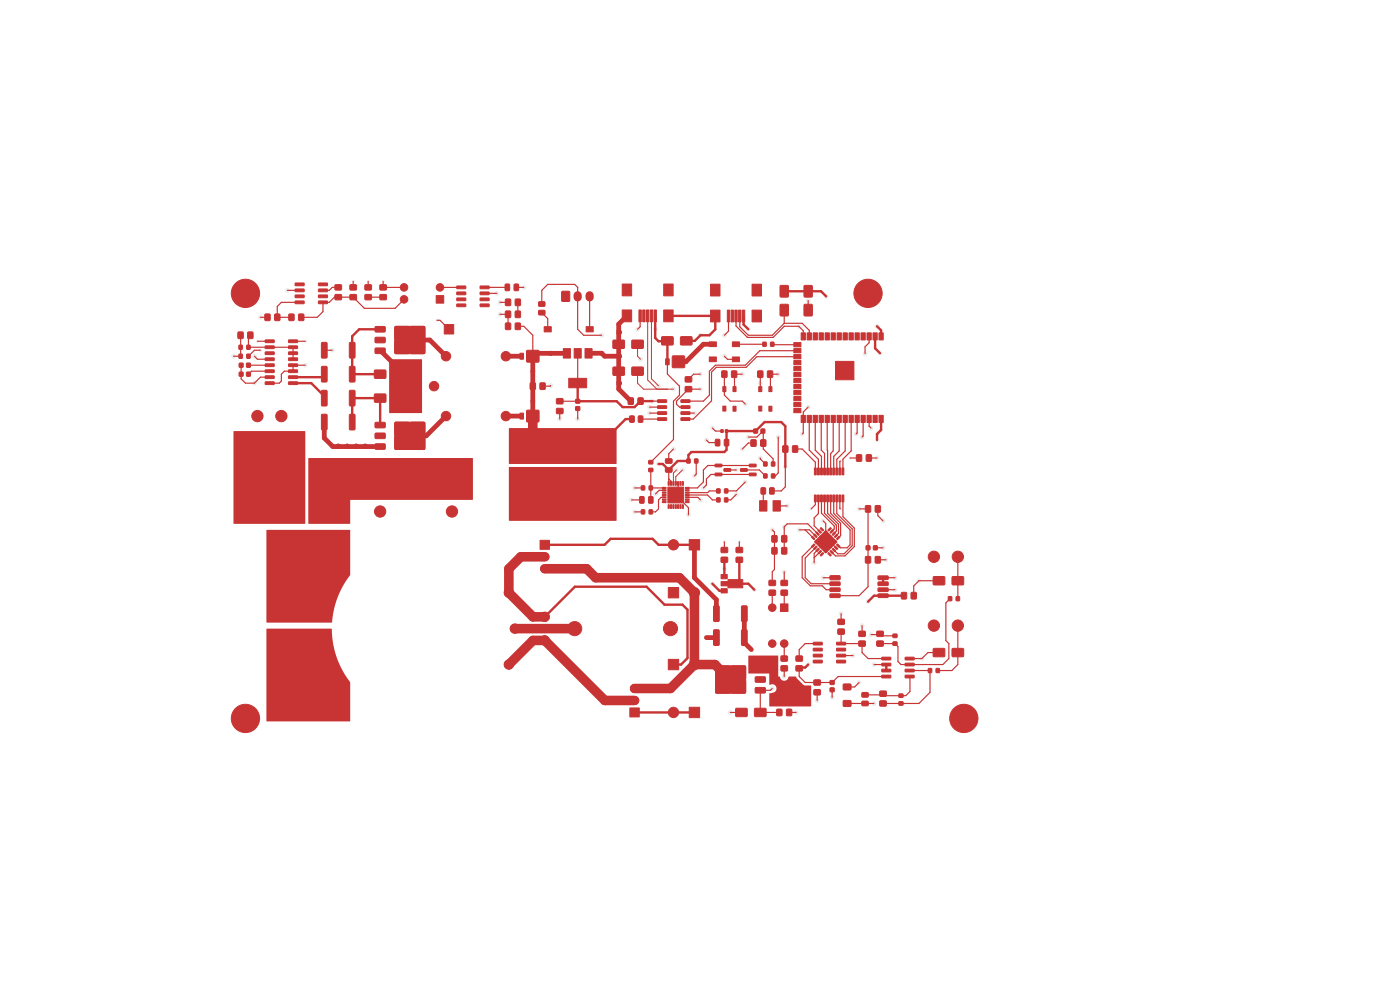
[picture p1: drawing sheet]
<svg xmlns="http://www.w3.org/2000/svg" width="297mm" height="210mm" viewBox="0 0 297 210" stroke-linecap="round" stroke-linejoin="round" font-family="sans-serif">
<g fill="#c83434" stroke="#c83434" stroke-width=".21">
<path d="M183.6 107.3h1.1v1.3h-1.1z"/>
<path d="M185.7 107.3h1v1.3h-1z"/>
<path d="M153 118.2h1.3v1.1h-1.3z"/>
<path d="M153 116.2h1.3v1h-1.3z"/>
<path d="M145.4 80h1.3v1h-1.3z"/>
<path d="M145.4 82h1.3v1.1h-1.3z"/>
<path d="M124.3 92.4l2.2-.1 .2 .1v4l-.1 .3h-2.1l-.3-.2z"/>
<path d="M124.3 100.8l2.2-.1 .2 .1v4l-.1 .3h-2.1l-.3-.2z"/>
<path d="M172.6 136.3l1.8-.1v.5l-1.8 .1z"/>
<path d="M172.6 137.5h1.8v.5l-1.8 .1z"/>
<path d="M172.6 138.8h1.8v.5l-1.8 .1z"/>
<path d="M172.6 140.1l1.8-.1v.5l-1.8 .1z"/>
<path d="M177.5 140.1l1.8-.1 .1 .5-1.8 .1z"/>
<path d="M177.5 138.8h1.8l.1 .5-1.8 .1z"/>
<path d="M177.5 137.5h1.8l.1 .5-1.8 .1z"/>
<path d="M177.5 136.3l1.8-.1 .1 .5-1.8 .1z"/>
<path d="M183.6 118.1h1.1v1.3h-1.1z"/>
<path d="M185.7 118.1h1v1.3h-1z"/>
<path d="M189.4 134.5h.9v.7h-.9z"/>
<path d="M189.4 136.2h.9v.7h-.9z"/>
<path d="M52.4 73.2h.6v.9h-.6z"/>
<path d="M50.7 73.2h.7v.9h-.7z"/>
<path d="M162.9 78.7h1v1.3h-1z"/>
<path d="M160.8 78.7h1v1.3h-1z"/>
<path d="M153 121.9h1.3v.9h-1.3z"/>
<path d="M153 123.4h1.5v-.4h3.1v1.7h-3.1v-.4h-1.5z"/>
<path d="M153 124.9h1.3v.9h-1.3z"/>
<path d="M146.2 114.5h2.2v2.2h-2.2z"/>
<path d="M147.4 97.4h.6v.8h-.6z"/>
<path d="M145.7 97.4h.7v.8h-.7z"/>
<path d="M80.6 62.5h1.3v1h-1.3z"/>
<path d="M80.6 60.4h1.3v1.1h-1.3z"/>
<path d="M56.2 66.7h1.1v1.3h-1.1z"/>
<path d="M58.3 66.7h1v1.3h-1z"/>
<path d="M165.5 64.6h1.7v2.4h-1.7z"/>
<path d="M165.5 60.6h1.7v2.4h-1.7z"/>
<path d="M197 141.8h.6v.9h-.6z"/>
<path d="M198.6 141.8h.7v.9h-.7z"/>
<path d="M155.2 78.7h1.1v1.3h-1.1z"/>
<path d="M153.2 78.7h1v1.3h-1z"/>
<path d="M182.9 147l1.2-.1 .1 .2v.7l-.2 .1h-1l-.2-.2z"/>
<path d="M182.9 148.8l1.2-.1 .1 .3v.6l-.2 .1h-1l-.2-.2z"/>
<path d="M138.8 65.8h.4v2.5h-.4z"/>
<path d="M137.9 65.8h.6v2.5h-.6z"/>
<path d="M137.2 65.8h.4v2.5h-.4z"/>
<path d="M136.3 65.8h.6v2.5h-.6z"/>
<path d="M135.5 65.8h.6v2.5h-.6z"/>
<path d="M140.8 65.8h2v2.5h-2z"/>
<path d="M140.8 60.3h2v2.5h-2z"/>
<path d="M132 65.8h2v2.5h-2z"/>
<path d="M132 60.3h2v2.5h-2z"/>
<path d="M74.2 72.7l.9-.1 .2 .2v2.9l-.1 .3h-.8l-.3-.2z"/>
<path d="M68.3 72.7l.9-.1 .2 .2v2.9l-.1 .3h-.9l-.2-.2z"/>
<path d="M168.9 141.3h1.3v1h-1.3z"/>
<path d="M168.9 139.2h1.3v1h-1.3z"/>
<path d="M92.5 62.7h1.6v1.6h-1.6z"/>
<path d="M111.8 74.4h2.5v2.4h-2.5z"/>
<path d="M110.3 75h.8l-.1 1.2h-.7z"/>
<path d="M114.3 65.9l1.2-.1 .1 .3v.6l-.2 .1h-1l-.2-.2z"/>
<path d="M114.3 64.1l1.2-.1 .1 .2v.7l-.2 .1h-1l-.2-.2z"/>
<path d="M165.7 125.2h1.3v1h-1.3z"/>
<path d="M165.7 123.1h1.3v1.1h-1.3z"/>
<path d="M94.7 102.3h2.4v2.4h-2.4z"/>
<path d="M161.4 93.3h1v1.3h-1z"/>
<path d="M159.3 93.3h1.1v1.3h-1.1z"/>
<path d="M61.3 66.7h1v1.3h-1z"/>
<path d="M63.4 66.7h1v1.3h-1z"/>
<path d="M137.6 105.4l.7-.1 .2 .2 .1 1-.2 .3h-.6l-.2-.2z"/>
<path d="M135.7 105.4l.7-.1 .2 .2 .1 1-.2 .3h-.6l-.2-.2z"/>
<path d="M159 100.4h1.3l.1 .5h-1.4z"/>
<path d="M159 98.5h1.3l.1 .5h-1.4z"/>
<path d="M157.1 99.4h1.4v.5l-1.3 .1z"/>
<path d="M155.5 82h.6v1.1h-.6z"/>
<path d="M155.5 86.2h.6v1h-.6z"/>
<path d="M153.3 82h.7v1.1h-.7z"/>
<path d="M153.3 86.1h.7v1.1h-.7z"/>
<path d="M182.2 136h1.3v1h-1.3z"/>
<path d="M182.2 133.9h1.3v1.1h-1.3z"/>
<path d="M67.6 63.9l1.8-.1 .1 .5-1.9 .1z"/>
<path d="M67.6 62.6h1.8l.1 .5-1.9 .1z"/>
<path d="M67.6 61.3h1.8l.1 .5-1.9 .1z"/>
<path d="M67.6 60.1l1.8-.1 .1 .5-1.9 .1z"/>
<path d="M62.6 60.1l1.8-.1 .1 .5-1.8 .1z"/>
<path d="M62.6 61.3h1.8l.1 .5-1.8 .1z"/>
<path d="M62.6 62.6h1.8l.1 .5-1.8 .1z"/>
<path d="M62.6 63.9l1.8-.1 .1 .5-1.8 .1z"/>
<path d="M178.9 148.6h1.6v1.2h-1.6z"/>
<path d="M178.9 145.1h1.6v1.2h-1.6z"/>
<path d="M201.2 126.6h.7v.8h-.7z"/>
<path d="M202.9 126.6h.6v.8h-.6z"/>
<path d="M202 137.6h2.4v1.7h-2.4z"/>
<path d="M198 137.6h2.4v1.7h-2.4z"/>
<path d="M153.9 91.2h.5v.5h-.5z"/>
<path d="M152.9 91.2h.5v.5h-.5z"/>
<path d="M153.7 93.2h.7l.2 .1v1.1l-.1 .2h-.6l-.3-.1z"/>
<path d="M151.8 93.2h.7l.2 .1v1.1l-.1 .2h-.6l-.3-.1z"/>
<path d="M68.3 82.9l.9-.1 .2 .1v3l-.1 .2h-.9l-.2-.1z"/>
<path d="M74.2 82.9l.9-.1 .2 .1v3l-.1 .2h-.8l-.3-.1z"/>
<path d="M172.2 115.9l.5-.5 .2 .1-.5 .6z"/>
<path d="M173.1 115.9l.2 .2-.5 .5-.2-.2z"/>
<path d="M173.1 116.8l.5-.5 .2 .2-.5 .5z"/>
<path d="M173.6 117.3l.5-.5 .2 .1-.5 .6z"/>
<path d="M174.5 117.3l.2 .1-.5 .5-.2-.2z"/>
<path d="M175.8 117.3l.5 .4-.1 .2-.6-.5z"/>
<path d="M176.2 116.8l.6 .5-.1 .2-.6-.5z"/>
<path d="M176.7 116.3l.6 .5-.2 .2-.5-.5z"/>
<path d="M177 116l.2-.1 .5 .5-.2 .2z"/>
<path d="M177.5 115.5l.2-.1 .5 .6-.2 .1z"/>
<path d="M177.5 114.2l.5-.4 .2 .1-.5 .6z"/>
<path d="M177.5 113.3l.2 .2-.5 .5-.2-.2z"/>
<path d="M176.6 113.3l.5-.4 .2 .1-.5 .6z"/>
<path d="M176.1 112.9l.5-.5 .2 .1-.5 .6z"/>
<path d="M176.1 111.9l.2 .2-.5 .5-.2-.2z"/>
<path d="M174 112.1l.2-.2 .5 .6-.2 .1z"/>
<path d="M173.6 112.5l.2-.1 .5 .5-.2 .2z"/>
<path d="M173.1 113l.2-.1 .5 .5-.2 .2z"/>
<path d="M172.7 113.4l.1-.1 .5 .6-.2 .1z"/>
<path d="M172.3 113.8l.6 .5-.2 .2-.5-.5z"/>
<path d="M175.2 112.6l2.3 2.3-2.3 2.4-2.4-2.4z"/>
<path d="M181.7 96.5h1.1v1.3h-1.1z"/>
<path d="M183.8 96.5h1v1.3h-1z"/>
<path d="M134.1 72.2h2.3v1.7h-2.3z"/>
<path d="M130.1 72.2h2.3v1.7h-2.3z"/>
<path d="M79.5 83.6h2.3v1.7h-2.3z"/>
<path d="M83.5 83.6h2.3v1.7h-2.3z"/>
<path d="M109.3 66h1.1v1.3h-1.1z"/>
<path d="M107.3 66h1v1.3h-1z"/>
<path d="M137.7 108.2h.7v.8h-.7z"/>
<path d="M136.1 108.2h.7v.8h-.7z"/>
<path d="M112.5 81.3h1v1.3h-1z"/>
<path d="M114.6 81.3h1v1.3h-1z"/>
<path d="M146.2 150h2.2v2.2h-2.2z"/>
<path d="M162 98h.7v.8h-.7z"/>
<path d="M163.7 98h.7v.8h-.7z"/>
<path d="M178.6 99.3h.4v1.4h-.4z"/>
<path d="M178 99.3h.4l-.1 1.4h-.3z"/>
<path d="M177.3 99.3h.4v1.4h-.4z"/>
<path d="M176.7 99.3h.4l-.1 1.4h-.3z"/>
<path d="M176 99.3h.4v1.4h-.4z"/>
<path d="M175.4 99.3h.4l-.1 1.4h-.3z"/>
<path d="M174.7 99.3h.4v1.4h-.4z"/>
<path d="M174.1 99.3h.4l-.1 1.4h-.3z"/>
<path d="M173.4 99.3h.4v1.4h-.4z"/>
<path d="M172.8 99.3h.4l-.1 1.4h-.3z"/>
<path d="M172.8 105l.4 .1-.1 1.4-.3-.1z"/>
<path d="M173.4 105l.4 .1v1.4l-.4-.1z"/>
<path d="M174.1 105l.4 .1-.1 1.4-.3-.1z"/>
<path d="M174.7 105l.4 .1v1.4l-.4-.1z"/>
<path d="M175.4 105l.4 .1-.1 1.4-.3-.1z"/>
<path d="M176 105l.4 .1v1.4l-.4-.1z"/>
<path d="M176.7 105l.4 .1-.1 1.4-.3-.1z"/>
<path d="M177.3 105l.4 .1v1.4l-.4-.1z"/>
<path d="M178 105l.4 .1-.1 1.4-.3-.1z"/>
<path d="M178.6 105l.4 .1v1.4l-.4-.1z"/>
<path d="M141.8 139.9h2.2v2.2h-2.2z"/>
<path d="M68.3 77.8l.9-.1 .2 .2v2.9l-.1 .2h-.9l-.2-.1z"/>
<path d="M74.2 77.8l.9-.1 .2 .2v2.9l-.1 .2h-.8l-.3-.1z"/>
<path d="M192 143.3l1.9-.1v.5l-1.8 .1z"/>
<path d="M192 142h1.9v.4l-1.8 .1z"/>
<path d="M192 140.7h1.9v.5l-1.8 .1z"/>
<path d="M192 139.4h1.9v.5l-1.8 .1z"/>
<path d="M187.1 139.4h1.8l.1 .5-1.9 .1z"/>
<path d="M187.1 140.7h1.8l.1 .5-1.9 .1z"/>
<path d="M187.1 142h1.8l.1 .4-1.9 .1z"/>
<path d="M187.1 143.3l1.8-.1 .1 .5-1.9 .1z"/>
<path d="M140.4 71.5h2.4v1.6h-2.4z"/>
<path d="M144.4 71.5h2.4v1.6h-2.4z"/>
<path d="M186.5 70.6h.9v1.5h-.9z"/>
<path d="M185.2 70.6h.9v1.5h-.9z"/>
<path d="M183.9 70.6h.9v1.5h-.9z"/>
<path d="M182.7 70.6h.9v1.5h-.9z"/>
<path d="M181.4 70.6h.9v1.5h-.9z"/>
<path d="M180.1 70.6h.9v1.5h-.9z"/>
<path d="M178.9 70.6h.8v1.5h-.8z"/>
<path d="M177.6 70.6h.9v1.5h-.9z"/>
<path d="M176.3 70.6h.9v1.5h-.9z"/>
<path d="M175 70.6h.9v1.5h-.9z"/>
<path d="M173.8 70.6h.9v1.5h-.9z"/>
<path d="M172.5 70.6h.9v1.5h-.9z"/>
<path d="M171.2 70.6h.9v1.5h-.9z"/>
<path d="M170 70.6h.9v1.5h-.9z"/>
<path d="M168.4 72.7h1.5v.9h-1.5z"/>
<path d="M168.4 73.9h1.5v.9h-1.5z"/>
<path d="M168.4 75.2h1.5v.9h-1.5z"/>
<path d="M168.4 76.5h1.5v.9h-1.5z"/>
<path d="M168.4 77.8h1.5v.9h-1.5z"/>
<path d="M168.4 79h1.5v.9h-1.5z"/>
<path d="M168.4 80.3h1.5v.9h-1.5z"/>
<path d="M168.4 81.6h1.5v.9h-1.5z"/>
<path d="M168.4 82.8h1.5v.9h-1.5z"/>
<path d="M168.4 84.1h1.5v.9h-1.5z"/>
<path d="M168.4 85.4h1.5v.9h-1.5z"/>
<path d="M168.4 86.6h1.5v.9h-1.5z"/>
<path d="M170 88.1h.9v1.5h-.9z"/>
<path d="M171.2 88.1h.9v1.5h-.9z"/>
<path d="M172.5 88.1h.9v1.5h-.9z"/>
<path d="M173.8 88.1h.9v1.5h-.9z"/>
<path d="M175 88.1h.9v1.5h-.9z"/>
<path d="M176.3 88.1h.9v1.5h-.9z"/>
<path d="M177.6 88.1h.9v1.5h-.9z"/>
<path d="M178.9 88.1h.8v1.5h-.8z"/>
<path d="M180.1 88.1h.9v1.5h-.9z"/>
<path d="M181.4 88.1h.9v1.5h-.9z"/>
<path d="M182.7 88.1h.9v1.5h-.9z"/>
<path d="M183.9 88.1h.9v1.5h-.9z"/>
<path d="M185.2 88.1h.9v1.5h-.9z"/>
<path d="M186.5 88.1h.9v1.5h-.9z"/>
<path d="M177.3 76.7h3.8v3.9h-3.8z"/>
<path d="M186.7 148.7h1.3v1h-1.3z"/>
<path d="M186.7 146.6h1.3v1.1h-1.3z"/>
<path d="M133.3 84.4h1v1.3h-1z"/>
<path d="M135.4 84.4h1v1.3h-1z"/>
<path d="M176.1 144.4h.8v.8h-.8z"/>
<path d="M176.1 145.9h.8v.8h-.8z"/>
<path d="M157.4 133.7l.9-.1 .2 .1v3l-.1 .2h-.9l-.2-.1z"/>
<path d="M151.4 133.7l.9-.1 .3 .1v3l-.2 .2h-.8l-.2-.1z"/>
<path d="M56.3 72.1h1.8l.1 .5-1.9 .1z"/>
<path d="M56.3 73.4h1.8l.1 .5h-1.9z"/>
<path d="M56.3 74.7l1.8-.1 .1 .5-1.9 .1z"/>
<path d="M56.3 75.9h1.8l.1 .5-1.9 .1z"/>
<path d="M56.3 77.2h1.8l.1 .5-1.9 .1z"/>
<path d="M56.3 78.5h1.8l.1 .4-1.9 .1z"/>
<path d="M56.3 79.8l1.8-.1 .1 .5-1.9 .1z"/>
<path d="M56.3 81h1.8l.1 .5-1.9 .1z"/>
<path d="M61.2 81h1.8l.1 .5-1.8 .1z"/>
<path d="M61.2 79.8l1.8-.1 .1 .5-1.8 .1z"/>
<path d="M61.2 78.5h1.8l.1 .4-1.8 .1z"/>
<path d="M61.2 77.2h1.8l.1 .5-1.8 .1z"/>
<path d="M61.2 75.9h1.8l.1 .5-1.8 .1z"/>
<path d="M61.2 74.7l1.8-.1 .1 .5-1.8 .1z"/>
<path d="M61.2 73.4h1.8l.1 .5h-1.8z"/>
<path d="M61.2 72.1h1.8l.1 .5-1.8 .1z"/>
<path d="M152.1 103.7h.6v.9h-.6z"/>
<path d="M153.7 103.7h.7v.9h-.7z"/>
<path d="M166.9 150.5h1v1.3h-1z"/>
<path d="M164.8 150.5h1v1.3h-1z"/>
<path d="M172.7 144.3h1.3v1h-1.3z"/>
<path d="M172.7 146.3h1.3v1.1h-1.3z"/>
<path d="M186.3 126h2l.1 .6-.2 .2-1.8-.1-.2-.1z"/>
<path d="M186.3 124.8l2-.1 .1 .7-.2 .1h-1.8l-.2-.2z"/>
<path d="M186.3 123.5l2-.1 .1 .7-.2 .1h-1.8l-.2-.2z"/>
<path d="M186.3 122.2h2l.1 .6-.2 .2-1.8-.1-.2-.1z"/>
<path d="M176.1 122.2l2-.1 .1 .8-.2 .1h-1.8l-.2-.2z"/>
<path d="M176.1 123.5l2-.1 .1 .7-.2 .1h-1.8l-.2-.2z"/>
<path d="M176.1 124.8l2-.1 .1 .7-.2 .1h-1.8l-.2-.2z"/>
<path d="M176.1 126h2l.1 .6-.2 .2-1.8-.1-.2-.1z"/>
<path d="M152.1 105.6h.6v.9h-.6z"/>
<path d="M153.7 105.6h.7v.9h-.7z"/>
<path d="M52.3 77.1h.8v.8h-.8z"/>
<path d="M50.8 77.1h.7v.8h-.7z"/>
<path d="M74.3 62.5h1.3v1h-1.3z"/>
<path d="M74.3 60.4h1.3v1.1h-1.3z"/>
<path d="M137.6 97.7h.9v.7h-.9z"/>
<path d="M137.6 99.4h.9v.6h-.9z"/>
<path d="M156.2 118.2h1.3v1.1h-1.3z"/>
<path d="M156.2 116.2h1.3v1h-1.3z"/>
<path d="M162 100.5h.7v.9h-.7z"/>
<path d="M163.7 100.5h.7v.9h-.7z"/>
<path d="M160.3 145.9l1.9-.1 .2 .3v.8l-.3 .1h-1.8l-.1-.2z"/>
<path d="M160.3 143.6h1.9l.2 .2v.8l-.3 .1h-1.8l-.1-.2z"/>
<path d="M155.2 144.4h2.9v2.6h-2.9z"/>
<path d="M155.2 141.3h2.9v2.6h-2.9z"/>
<path d="M151.9 141.3h6.2v5.7h-6.2z"/>
<path d="M151.9 144.4h2.9v2.6h-2.9z"/>
<path d="M151.9 141.3h2.9v2.6h-2.9z"/>
<path d="M160.3 141.3h1.9l.2 .2v.8l-.3 .2-1.8-.1-.1-.2z"/>
<path d="M118.1 84.6h1.3v1h-1.3z"/>
<path d="M118.1 86.7h1.3v1h-1.3z"/>
<path d="M134.1 77.9h2.3v1.7h-2.3z"/>
<path d="M130.1 77.9h2.3v1.7h-2.3z"/>
<path d="M107.2 60.3l.7-.1 .2 .2v1l-.1 .3h-.6l-.2-.2z"/>
<path d="M109.1 60.3l.7-.1 .2 .2v1l-.1 .3h-.6l-.2-.2z"/>
<path d="M114.6 114.6h2v1.9h-2z"/>
<path d="M161.5 91h.7v.8h-.7z"/>
<path d="M159.9 91h.8v.8h-.8z"/>
<path d="M133.6 88.3l.7-.1 .3 .2v1l-.2 .2h-.6l-.2-.2z"/>
<path d="M135.5 88.3l.7-.1 .2 .2v1l-.2 .2h-.6l-.2-.2z"/>
<path d="M79.5 78.5h2.3v1.7h-2.3z"/>
<path d="M83.5 78.5h2.3v1.7h-2.3z"/>
<path d="M191.3 125.7h1v1.3h-1z"/>
<path d="M193.3 125.7h1.1v1.3h-1.1z"/>
<path d="M122.1 84.7h.9v.8h-.9z"/>
<path d="M122.1 86.3h.9v.7h-.9z"/>
<path d="M165.7 139.2h1.3v1h-1.3z"/>
<path d="M165.7 141.3h1.3v1h-1.3z"/>
<path d="M157.4 128.6l.9-.1 .2 .2v2.9l-.1 .2h-.9l-.2-.1z"/>
<path d="M151.4 128.6l.9-.1 .3 .2v2.9l-.2 .2h-.8l-.2-.1z"/>
<path d="M133.6 150.2h2v1.9h-2z"/>
<path d="M77.5 60.4h1.3v1.1h-1.3z"/>
<path d="M77.5 62.5h1.3v1h-1.3z"/>
<path d="M170.6 64.6h1.7v2.4h-1.7z"/>
<path d="M170.6 60.6h1.7v2.4h-1.7z"/>
<path d="M111.8 87.1h2.5v2.4h-2.5z"/>
<path d="M110.3 87.7h.8l-.1 1.2h-.7z"/>
<path d="M165.6 128.1h1.6v1.6h-1.6z"/>
<path d="M141.2 99.3l1.2-.1 .2 .2v.6l-.3 .2h-1l-.2-.3z"/>
<path d="M141.2 97.4l1.2-.1 .2 .2v.6l-.3 .2h-1l-.2-.3z"/>
<path d="M79.6 69.3h2l.1 .2v.8l-.2 .1h-1.8l-.2-.2z"/>
<path d="M79.6 71.6l2-.1 .1 .3v.8l-.2 .1h-1.8l-.2-.2z"/>
<path d="M83.8 69.3h2.9v2.6h-2.9z"/>
<path d="M83.8 72.4h2.9v2.6h-2.9z"/>
<path d="M83.8 69.3h6.3v5.7h-6.3z"/>
<path d="M87.2 69.3h2.9v2.6h-2.9z"/>
<path d="M87.2 72.4h2.9v2.6h-2.9z"/>
<path d="M79.6 73.9l2-.1 .1 .3v.8l-.2 .1h-1.8l-.2-.2z"/>
<path d="M141.8 124.6h2.2v2.2h-2.2z"/>
<path d="M163.3 103.5l.7-.1 .2 .2 .1 1-.2 .2h-.6l-.2-.1z"/>
<path d="M161.5 103.5l.7-.1 .2 .2v1l-.1 .2h-.6l-.3-.1z"/>
<path d="M94.3 68.9h1.9v2h-1.9z"/>
<path d="M111.6 92.4l2.2-.1 .2 .1v4l-.1 .3h-2.1l-.3-.2z"/>
<path d="M111.6 100.8l2.2-.1 .2 .1v4l-.1 .3h-2.1l-.3-.2z"/>
<path d="M165.9 116.2h1v1.3h-1z"/>
<path d="M163.8 116.2h1v1.3h-1z"/>
<path d="M163.5 72.6h.7v.8h-.7z"/>
<path d="M161.8 72.6h.7v.8h-.7z"/>
<path d="M177.8 133.5h1.3v1h-1.3z"/>
<path d="M177.8 131.4h1.3v1h-1.3z"/>
<path d="M96.9 60.7h1.8l.1 .5h-1.8z"/>
<path d="M96.9 62l1.8-.1 .1 .5-1.8 .1z"/>
<path d="M96.9 63.2h1.8l.1 .5-1.8 .1z"/>
<path d="M96.9 64.5h1.8l.1 .5-1.8 .1z"/>
<path d="M101.9 64.5h1.8l.1 .5-1.9 .1z"/>
<path d="M101.9 63.2h1.8l.1 .5-1.9 .1z"/>
<path d="M101.9 62l1.8-.1 .1 .5-1.9 .1z"/>
<path d="M101.9 60.7h1.8l.1 .5h-1.9z"/>
<path d="M166.1 94.6h1v1.3h-1z"/>
<path d="M168.2 94.6h1v1.3h-1z"/>
<path d="M119.2 61.8h1.6v2.1h-1.6z"/>
<path d="M157.5 65.8h.5v2.5h-.5z"/>
<path d="M156.7 65.8h.5v2.5h-.5z"/>
<path d="M155.9 65.8h.5v2.5h-.5z"/>
<path d="M155.1 65.8h.5v2.5h-.5z"/>
<path d="M154.3 65.8h.5v2.5h-.5z"/>
<path d="M159.5 65.8h2v2.5h-2z"/>
<path d="M159.5 60.3h2v2.5h-2z"/>
<path d="M150.7 65.8h2v2.5h-2z"/>
<path d="M150.7 60.3h2v2.5h-2z"/>
<path d="M79.6 89.6h2l.1 .2v.8l-.2 .2h-1.8l-.2-.3z"/>
<path d="M79.6 91.9h2l.1 .2v.8l-.2 .2-1.8-.1-.2-.2z"/>
<path d="M83.8 89.6h2.9v2.6h-2.9z"/>
<path d="M83.8 92.7h2.9v2.6h-2.9z"/>
<path d="M83.8 89.6h6.3v5.7h-6.3z"/>
<path d="M87.2 89.6h2.9v2.6h-2.9z"/>
<path d="M87.2 92.7h2.9v2.6h-2.9z"/>
<path d="M79.6 94.2l2-.1 .1 .3v.8l-.2 .1h-1.8l-.2-.2z"/>
<path d="M79.4 102.3h2.4v2.4h-2.4z"/>
<path d="M144.8 102.2h.2l-.1 .8-.2-.1z"/>
<path d="M144.3 102.2h.2l-.1 .8-.2-.1z"/>
<path d="M143.8 102.2h.2l-.1 .8-.2-.1z"/>
<path d="M143.3 102.2h.2l-.1 .8-.2-.1z"/>
<path d="M142.8 102.2h.2l-.1 .8-.2-.1z"/>
<path d="M142.3 102.2h.2l-.1 .8-.2-.1z"/>
<path d="M141.8 102.2h.2l-.1 .8-.2-.1z"/>
<path d="M140.5 103.4h.8v.2h-.8z"/>
<path d="M140.5 103.9h.8v.2h-.8z"/>
<path d="M140.5 104.4h.8v.2h-.8z"/>
<path d="M140.5 104.9h.8v.2h-.8z"/>
<path d="M140.5 105.4h.8v.2h-.8z"/>
<path d="M140.5 105.9h.8v.2h-.8z"/>
<path d="M140.5 106.4h.8v.2h-.8z"/>
<path d="M141.8 107.1h.2l-.1 .8-.2-.1z"/>
<path d="M142.3 107.1h.2l-.1 .8-.2-.1z"/>
<path d="M142.8 107.1h.2l-.1 .8-.2-.1z"/>
<path d="M143.3 107.1h.2l-.1 .8-.2-.1z"/>
<path d="M143.8 107.1h.2l-.1 .8-.2-.1z"/>
<path d="M144.3 107.1h.2l-.1 .8-.2-.1z"/>
<path d="M144.8 107.1h.2l-.1 .8-.2-.1z"/>
<path d="M145.4 106.4h.8v.2h-.8z"/>
<path d="M145.4 105.9h.8v.2h-.8z"/>
<path d="M145.4 105.4h.8v.2h-.8z"/>
<path d="M145.4 104.9h.8v.2h-.8z"/>
<path d="M145.4 104.4h.8v.2h-.8z"/>
<path d="M145.4 103.9h.8v.2h-.8z"/>
<path d="M145.4 103.4h.8v.2h-.8z"/>
<path d="M141.7 103.3h3.3v3.4h-3.3z"/>
<path d="M155.4 75.7h1.5v1h-1.5z"/>
<path d="M155.4 72.5h1.5v1h-1.5z"/>
<path d="M150.5 72.5h1.5v1h-1.5z"/>
<path d="M150.5 75.7h1.5v1h-1.5z"/>
<path d="M137.7 103.1h.7v.8h-.7z"/>
<path d="M136.1 103.1h.7v.8h-.7z"/>
<path d="M124.3 69.3h1.5v1.1h-1.5z"/>
<path d="M115.4 69.3h1.5v1.1h-1.5z"/>
<path d="M163.1 82h.7v1.1h-.7z"/>
<path d="M163.1 86.2h.7v1h-.7z"/>
<path d="M161 82h.6v1.1h-.6z"/>
<path d="M161 86.1h.6v1.1h-.6z"/>
<path d="M71.1 62.5h1.3v1h-1.3z"/>
<path d="M71.1 60.4h1.3v1.1h-1.3z"/>
<path d="M190.7 147.2h.9v.7h-.9z"/>
<path d="M190.7 148.9h.9v.7h-.9z"/>
<path d="M142.7 75.5h2.5v2.4h-2.5z"/>
<path d="M141.2 76.1l.8 .1-.1 1.2-.7-.1z"/>
<path d="M160.1 150.3h2.4v1.7h-2.4z"/>
<path d="M156.1 150.3h2.4v1.7h-2.4z"/>
<path d="M202 122.4h2.4v1.6h-2.4z"/>
<path d="M198 122.4h2.4v1.6h-2.4z"/>
<path d="M124.1 74h1.5v2h-1.5z"/>
<path d="M121.8 74h1.5v2h-1.5z"/>
<path d="M119.5 74h1.5v2h-1.5z"/>
<path d="M120.7 80.3h3.8v2h-3.8z"/>
<path d="M151.7 98.5h1.4l.1 .5h-1.4z"/>
<path d="M151.7 100.4h1.4l.1 .5h-1.4z"/>
<path d="M153.6 99.4h1.3l.1 .5-1.3 .1z"/>
<path d="M183.8 115.8h.7v.8h-.7z"/>
<path d="M185.3 115.8h.8v.8h-.8z"/>
<path d="M52.6 70.5h1v1.3h-1z"/>
<path d="M50.5 70.5h1v1.3h-1z"/>
<path d="M165.9 113.6h1v1.4h-1z"/>
<path d="M163.8 113.6h1v1.4h-1z"/>
<path d="M186 136h1.3v1h-1.3z"/>
<path d="M186 133.9h1.3v1.1h-1.3z"/>
<path d="M164 106.2h1.6v2.2h-1.6z"/>
<path d="M161.2 106.2h1.5v2.2h-1.5z"/>
<path d="M109.3 68.6h1.1v1.3h-1.1z"/>
<path d="M107.3 68.6h1v1.3h-1z"/>
<path d="M107.3 63.5h1v1.3h-1z"/>
<path d="M109.3 63.5h1.1v1.3h-1.1z"/>
<path d="M52.3 79h.8v.8h-.8z"/>
<path d="M50.8 79h.7v.8h-.7z"/>
<path d="M50.7 75.1h.7v.9h-.7z"/>
<path d="M52.4 75.1h.6v.9h-.6z"/>
<path d="M74.2 87.9h.9l.2 .1v3l-.1 .2h-.8l-.3-.1z"/>
<path d="M68.3 87.9h.9l.2 .1v3l-.1 .2h-.9l-.2-.1z"/>
<path d="M144.5 88.6h1.8l.1 .5-1.9 .1z"/>
<path d="M144.5 87.4l1.8-.1 .1 .5-1.9 .1z"/>
<path d="M144.5 86.1h1.8l.1 .5h-1.9z"/>
<path d="M144.5 84.8h1.8l.1 .5-1.9 .1z"/>
<path d="M139.5 84.8h1.8l.1 .5-1.8 .1z"/>
<path d="M139.5 86.1h1.8l.1 .5h-1.8z"/>
<path d="M139.5 87.4l1.8-.1 .1 .5-1.8 .1z"/>
<path d="M139.5 88.6h1.8l.1 .5-1.8 .1z"/>
<path d="M163.2 123.1h1.3v1.1h-1.3z"/>
<path d="M163.2 125.2h1.3v1h-1.3z"/>
<circle cx="49.8" cy="62.2" r=".4"/>
<circle cx="50.5" cy="60.6" r=".4"/>
<circle cx="50.5" cy="63.8" r=".4"/>
<circle cx="52.1" cy="60" r=".4"/>
<circle cx="52.1" cy="62.2" r="3"/>
<circle cx="52.1" cy="64.5" r=".4"/>
<circle cx="53.7" cy="60.6" r=".4"/>
<circle cx="53.7" cy="63.8" r=".4"/>
<circle cx="54.3" cy="62.2" r=".4"/>
<circle cx="147.3" cy="125.7" r="1.1"/>
<circle cx="93.3" cy="61" r=".8"/>
<circle cx="85.7" cy="61" r=".8"/>
<circle cx="85.7" cy="63.5" r=".8"/>
<circle cx="49.8" cy="152.4" r=".4"/>
<circle cx="50.5" cy="150.8" r=".4"/>
<circle cx="50.5" cy="154" r=".4"/>
<circle cx="52.1" cy="150.2" r=".4"/>
<circle cx="52.1" cy="152.4" r="3"/>
<circle cx="52.1" cy="154.6" r=".4"/>
<circle cx="53.7" cy="150.8" r=".4"/>
<circle cx="53.7" cy="154" r=".4"/>
<circle cx="54.3" cy="152.4" r=".4"/>
<circle cx="181.9" cy="62.2" r=".4"/>
<circle cx="182.6" cy="60.6" r=".4"/>
<circle cx="182.6" cy="63.8" r=".4"/>
<circle cx="184.1" cy="60" r=".4"/>
<circle cx="184.1" cy="62.2" r="3"/>
<circle cx="184.1" cy="64.5" r=".4"/>
<circle cx="185.7" cy="60.6" r=".4"/>
<circle cx="185.7" cy="63.8" r=".4"/>
<circle cx="186.4" cy="62.2" r=".4"/>
<circle cx="95.9" cy="108.5" r="1.2"/>
<circle cx="54.6" cy="95.2" r="1.2"/>
<circle cx="59.7" cy="95.2" r="1.2"/>
<circle cx="173.2" cy="114.9" r=".25"/>
<circle cx="174.2" cy="115.9" r=".25"/>
<circle cx="175.2" cy="117" r=".25"/>
<circle cx="174.2" cy="113.9" r=".25"/>
<circle cx="175.2" cy="114.9" r=".25"/>
<circle cx="176.2" cy="115.9" r=".25"/>
<circle cx="175.2" cy="112.9" r=".25"/>
<circle cx="176.2" cy="113.9" r=".25"/>
<circle cx="177.2" cy="114.9" r=".25"/>
<circle cx="94.6" cy="75.6" r="1"/>
<circle cx="92.1" cy="81.9" r="1"/>
<circle cx="94.6" cy="88.3" r="1"/>
<circle cx="107.3" cy="75.6" r="1"/>
<circle cx="107.3" cy="88.3" r="1"/>
<circle cx="147.3" cy="141" r="1.1"/>
<circle cx="107.9" cy="141" r="1"/>
<circle cx="109.2" cy="133.3" r="1"/>
<circle cx="107.9" cy="125.7" r="1"/>
<circle cx="69.8" cy="125.7" r="1"/>
<circle cx="69.8" cy="141" r="1"/>
<circle cx="115.6" cy="135.8" r="1"/>
<circle cx="115.6" cy="130.8" r="1"/>
<circle cx="142.9" cy="151.1" r="1.1"/>
<circle cx="198.1" cy="118.1" r="1.2"/>
<circle cx="203.2" cy="118.1" r="1.2"/>
<circle cx="179.9" cy="77.2" r=".3"/>
<circle cx="178.5" cy="77.2" r=".3"/>
<circle cx="180.6" cy="77.9" r=".3"/>
<circle cx="179.2" cy="77.9" r=".3"/>
<circle cx="177.8" cy="77.9" r=".3"/>
<circle cx="179.9" cy="78.6" r=".3"/>
<circle cx="178.5" cy="78.6" r=".3"/>
<circle cx="180.6" cy="79.3" r=".3"/>
<circle cx="179.2" cy="79.3" r=".3"/>
<circle cx="177.8" cy="79.3" r=".3"/>
<circle cx="179.9" cy="80" r=".3"/>
<circle cx="178.5" cy="80" r=".3"/>
<circle cx="62.9" cy="135.2" r="1"/>
<circle cx="62.9" cy="130.2" r="1"/>
<circle cx="54.6" cy="88.3" r="1.2"/>
<circle cx="59.7" cy="88.3" r="1.2"/>
<circle cx="198.1" cy="132.7" r="1.2"/>
<circle cx="203.2" cy="132.7" r="1.2"/>
<circle cx="163.8" cy="128.9" r=".8"/>
<circle cx="163.8" cy="136.5" r=".8"/>
<circle cx="166.4" cy="136.5" r=".8"/>
<circle cx="142.9" cy="115.6" r="1.1"/>
<circle cx="80.6" cy="108.5" r="1.2"/>
<circle cx="54.5" cy="103.5" r="1.2"/>
<circle cx="54.5" cy="106.9" r="1.2"/>
<circle cx="67.9" cy="103.5" r="1.2"/>
<circle cx="67.9" cy="106.9" r="1.2"/>
<circle cx="62.9" cy="120" r="1.2"/>
<circle cx="66.5" cy="116.4" r="1.2"/>
<circle cx="142.2" cy="133.3" r="1.5"/>
<circle cx="121.9" cy="133.3" r="1.5"/>
<circle cx="66.5" cy="149" r="1.2"/>
<circle cx="62.9" cy="145.4" r="1.2"/>
<circle cx="202.2" cy="152.4" r=".4"/>
<circle cx="202.9" cy="150.8" r=".4"/>
<circle cx="202.9" cy="154" r=".4"/>
<circle cx="204.5" cy="150.2" r=".4"/>
<circle cx="204.5" cy="152.4" r="3"/>
<circle cx="204.5" cy="154.6" r=".4"/>
<circle cx="206.1" cy="150.8" r=".4"/>
<circle cx="206.1" cy="154" r=".4"/>
<circle cx="206.7" cy="152.4" r=".4"/>
</g>
<path d="M115.5 118.1h.1M115.5 120.7h.1M134.6 148.6h.1M134.6 146.1h.1" fill="none" stroke="#c83434" stroke-width="1.9"/>
<path d="M122.5 62.6v.5M125.1 62.6v.5" fill="none" stroke="#c83434" stroke-width="1.7"/>
<g fill="#ececec" stroke="#ececec" stroke-width=".21">
<circle cx="160" cy="125.1" r=".4"/>
<circle cx="171.4" cy="141" r=".4"/>
<circle cx="184.1" cy="127.6" r=".4"/>
<circle cx="160" cy="140.3" r=".4"/>
<circle cx="55.2" cy="67.3" r=".4"/>
<circle cx="154.9" cy="151.1" r=".4"/>
<circle cx="182.9" cy="132.7" r=".4"/>
<circle cx="178.4" cy="130.2" r=".4"/>
<circle cx="75.6" cy="94.6" r=".4"/>
<circle cx="87.6" cy="78.1" r=".4"/>
<circle cx="77.5" cy="94.6" r=".4"/>
<circle cx="168.9" cy="151.1" r=".4"/>
<circle cx="73.7" cy="94.6" r=".4"/>
<circle cx="87.6" cy="85.7" r=".4"/>
<circle cx="182.2" cy="144.8" r=".4"/>
<circle cx="176.5" cy="148" r=".4"/>
<circle cx="156.8" cy="114.9" r=".23"/>
<circle cx="168.9" cy="148.6" r=".4"/>
<circle cx="195.6" cy="139.7" r=".4"/>
<circle cx="55.2" cy="74.3" r=".23"/>
<circle cx="54.6" cy="72.4" r=".23"/>
<circle cx="170.8" cy="148.6" r=".4"/>
<circle cx="167" cy="148.6" r=".4"/>
<circle cx="181" cy="139.1" r=".4"/>
<circle cx="151.1" cy="123.8" r=".4"/>
<circle cx="173.4" cy="148.6" r=".4"/>
<circle cx="61" cy="61.6" r=".4"/>
<circle cx="167" cy="146.7" r=".4"/>
<circle cx="153.7" cy="114.9" r=".23"/>
<circle cx="87.6" cy="80" r=".4"/>
<circle cx="170.8" cy="146.7" r=".4"/>
<circle cx="189.9" cy="122.6" r=".4"/>
<circle cx="54" cy="81.3" r=".4"/>
<circle cx="168.9" cy="146.7" r=".4"/>
<circle cx="87.6" cy="81.9" r=".4"/>
<circle cx="71.8" cy="94.6" r=".4"/>
<circle cx="165.1" cy="148.6" r=".4"/>
<circle cx="194.9" cy="123.2" r=".4"/>
<circle cx="162.6" cy="140.3" r=".4"/>
<circle cx="87.6" cy="83.8" r=".4"/>
<circle cx="70.5" cy="74.3" r=".4"/>
<circle cx="78.1" cy="59.7" r=".23"/>
<circle cx="157.5" cy="95.3" r=".4"/>
<circle cx="148.6" cy="79.4" r=".4"/>
<circle cx="163.8" cy="112.4" r=".4"/>
<circle cx="131.4" cy="81.3" r=".4"/>
<circle cx="172.1" cy="107.9" r=".23"/>
<circle cx="157.5" cy="79.4" r=".4"/>
<circle cx="146" cy="109.2" r=".4"/>
<circle cx="123.2" cy="108" r=".4"/>
<circle cx="135.3" cy="69.9" r=".4"/>
<circle cx="172.7" cy="119.4" r=".4"/>
<circle cx="186.1" cy="97.2" r=".4"/>
<circle cx="125.7" cy="108" r=".4"/>
<circle cx="118.1" cy="108" r=".4"/>
<circle cx="134" cy="106" r=".4"/>
<circle cx="128.3" cy="108" r=".4"/>
<circle cx="123.2" cy="100.3" r=".4"/>
<circle cx="174.6" cy="110.5" r=".4"/>
<circle cx="110.5" cy="108" r=".4"/>
<circle cx="120.6" cy="104.1" r=".4"/>
<circle cx="151.1" cy="90.8" r=".4"/>
<circle cx="118.1" cy="100.3" r=".4"/>
<circle cx="148.6" cy="71.1" r=".4"/>
<circle cx="134.6" cy="108.6" r=".4"/>
<circle cx="131.4" cy="70.5" r=".4"/>
<circle cx="111.1" cy="61" r=".4"/>
<circle cx="149.9" cy="93.3" r=".4"/>
<circle cx="187.3" cy="110.5" r=".4"/>
<circle cx="128.3" cy="100.3" r=".4"/>
<circle cx="118.1" cy="104.1" r=".4"/>
<circle cx="134.6" cy="103.5" r=".4"/>
<circle cx="187.3" cy="116.2" r=".4"/>
<circle cx="113" cy="108" r=".4"/>
<circle cx="110.5" cy="100.3" r=".4"/>
<circle cx="128.3" cy="104.1" r=".4"/>
<circle cx="118.7" cy="88.9" r=".4"/>
<circle cx="165.1" cy="79.4" r=".4"/>
<circle cx="131.4" cy="75.6" r=".4"/>
<circle cx="110.5" cy="104.1" r=".4"/>
<circle cx="186.1" cy="69.2" r=".4"/>
<circle cx="116.8" cy="81.8" r=".4"/>
<circle cx="120.6" cy="108" r=".4"/>
<circle cx="186.1" cy="92.1" r=".23"/>
<circle cx="115.6" cy="108" r=".4"/>
<circle cx="105.4" cy="62.2" r=".4"/>
<circle cx="122.6" cy="88.9" r=".4"/>
<circle cx="142.9" cy="95.3" r=".4"/>
<circle cx="115.6" cy="100.3" r=".4"/>
<circle cx="188" cy="118.7" r=".4"/>
<circle cx="127.6" cy="74.9" r=".4"/>
<circle cx="174.6" cy="122.6" r=".4"/>
<circle cx="186.1" cy="93.3" r=".23"/>
<circle cx="175.3" cy="62.9" r=".4"/>
<circle cx="167" cy="107.3" r=".4"/>
<circle cx="153.7" cy="71.1" r=".4"/>
<circle cx="147.3" cy="87.6" r=".4"/>
<circle cx="106" cy="64.1" r=".4"/>
<circle cx="120.6" cy="100.3" r=".4"/>
<circle cx="115.6" cy="104.1" r=".4"/>
<circle cx="123.2" cy="104.1" r=".4"/>
<circle cx="153.7" cy="75.6" r=".4"/>
<circle cx="169.5" cy="112.4" r=".4"/>
<circle cx="149.2" cy="73" r=".4"/>
<circle cx="116.8" cy="92.7" r=".4"/>
<circle cx="116.8" cy="96.5" r=".4"/>
<circle cx="148.6" cy="82.6" r=".4"/>
<circle cx="119.4" cy="96.5" r=".4"/>
<circle cx="116.8" cy="74.9" r=".4"/>
<circle cx="178.3" cy="107.9" r=".22"/>
<circle cx="166.4" cy="111.8" r=".4"/>
<circle cx="182.2" cy="108" r=".4"/>
<circle cx="128.3" cy="92.7" r=".4"/>
<circle cx="128.3" cy="96.5" r=".4"/>
<circle cx="110.5" cy="96.5" r=".4"/>
<circle cx="119.4" cy="92.7" r=".4"/>
<circle cx="121.9" cy="96.5" r=".4"/>
<circle cx="113" cy="85.1" r=".4"/>
<circle cx="110.5" cy="92.7" r=".4"/>
<circle cx="121.9" cy="92.7" r=".4"/>
<circle cx="146.7" cy="75.6" r=".4"/>
<circle cx="113" cy="78.7" r=".4"/>
<circle cx="148" cy="74.3" r=".4"/>
<circle cx="54" cy="75.6" r=".4"/>
<circle cx="49.5" cy="75.6" r=".4"/>
<circle cx="185.4" cy="141" r=".4"/>
<circle cx="184.8" cy="134.6" r=".4"/>
<circle cx="186.7" cy="74.9" r=".4"/>
<circle cx="166.6" cy="99.1" r=".4"/>
<circle cx="180.3" cy="97.2" r=".23"/>
<circle cx="139.7" cy="98.4" r=".4"/>
<circle cx="178.3" cy="97.8" r=".22"/>
<circle cx="138.4" cy="85.1" r=".4"/>
<circle cx="91.4" cy="99.1" r=".4"/>
<circle cx="76.2" cy="101.6" r=".4"/>
<circle cx="86.4" cy="99.1" r=".4"/>
<circle cx="64.8" cy="77.5" r=".4"/>
<circle cx="96.5" cy="99.1" r=".4"/>
<circle cx="83.8" cy="101.6" r=".4"/>
<circle cx="88.9" cy="99.1" r=".4"/>
<circle cx="99.1" cy="101.6" r=".4"/>
<circle cx="166.4" cy="143.5" r=".4"/>
<circle cx="68.6" cy="99.1" r=".4"/>
<circle cx="86.4" cy="101.6" r=".4"/>
<circle cx="94" cy="99.1" r=".4"/>
<circle cx="91.4" cy="101.6" r=".4"/>
<circle cx="73.7" cy="99.1" r=".4"/>
<circle cx="78.7" cy="99.1" r=".4"/>
<circle cx="71.1" cy="99.1" r=".4"/>
<circle cx="99.1" cy="99.1" r=".4"/>
<circle cx="153.7" cy="120.7" r=".4"/>
<circle cx="73.7" cy="101.6" r=".4"/>
<circle cx="74.9" cy="59.7" r=".23"/>
<circle cx="81.3" cy="99.1" r=".4"/>
<circle cx="76.2" cy="99.1" r=".4"/>
<circle cx="159.4" cy="137.8" r=".4"/>
<circle cx="83.8" cy="99.1" r=".4"/>
<circle cx="88.9" cy="101.6" r=".4"/>
<circle cx="161.3" cy="81.3" r=".4"/>
<circle cx="165.1" cy="92.7" r=".4"/>
<circle cx="171.4" cy="86.4" r=".4"/>
<circle cx="170.2" cy="92.1" r=".4"/>
<circle cx="158.1" cy="85.7" r=".4"/>
<circle cx="158.7" cy="92.7" r=".4"/>
<circle cx="183.5" cy="75" r=".4"/>
<circle cx="189.9" cy="125.1" r=".4"/>
<circle cx="185.4" cy="149.2" r=".4"/>
<circle cx="163.8" cy="146.1" r=".4"/>
<circle cx="149.9" cy="135.3" r=".4"/>
<circle cx="158.7" cy="69.9" r=".4"/>
<circle cx="139" cy="69.9" r=".4"/>
<circle cx="144.8" cy="99.7" r=".4"/>
<circle cx="142.9" cy="82.6" r=".4"/>
<circle cx="169.5" cy="69.3" r=".4"/>
<circle cx="171.4" cy="63.8" r=".4"/>
<circle cx="143.5" cy="99.7" r=".4"/>
<circle cx="135.9" cy="76.2" r=".4"/>
<circle cx="139.7" cy="81.9" r=".4"/>
<circle cx="58.4" cy="101.6" r=".4"/>
<circle cx="58.4" cy="99.1" r=".4"/>
<circle cx="61" cy="106.7" r=".4"/>
<circle cx="61" cy="99.1" r=".4"/>
<circle cx="55.9" cy="99.1" r=".4"/>
<circle cx="58.4" cy="106.7" r=".4"/>
<circle cx="61" cy="104.1" r=".4"/>
<circle cx="58.4" cy="109.2" r=".4"/>
<circle cx="53.3" cy="99.1" r=".4"/>
<circle cx="61" cy="109.2" r=".4"/>
<circle cx="61" cy="101.6" r=".4"/>
<circle cx="58.4" cy="104.1" r=".4"/>
<circle cx="137.8" cy="86.4" r=".4"/>
<circle cx="127.6" cy="71.1" r=".4"/>
<circle cx="137.8" cy="87.6" r=".4"/>
<circle cx="149.2" cy="103.5" r=".4"/>
<circle cx="148.6" cy="106" r=".4"/>
<circle cx="161.3" cy="97.2" r=".4"/>
<circle cx="156.2" cy="99.7" r=".4"/>
<circle cx="106" cy="66.7" r=".4"/>
<circle cx="81.3" cy="59.7" r=".23"/>
<circle cx="92.7" cy="67.9" r=".23"/>
<circle cx="64.8" cy="72.4" r=".23"/>
<circle cx="147.3" cy="101" r=".4"/>
<circle cx="139.1" cy="104.8" r=".4"/>
<circle cx="158.1" cy="102.2" r=".4"/>
<circle cx="181.6" cy="92.1" r=".4"/>
<circle cx="182.9" cy="92.7" r=".4"/>
<circle cx="156.2" cy="104.9" r=".4"/>
<circle cx="166.4" cy="121.3" r=".4"/>
<circle cx="184.8" cy="90.8" r=".4"/>
</g>
<g fill="none" stroke="#c83434" stroke-width=".51">
<path d="M80.6 69.9h-4.4l-1.5 1.4v8.1h5.9M139 67v4.7l.7 .7 1.9-.1v4.4M141.8 67h9.9v2.9l-1.2 1.2h-1.9l-1.2 1.2h-1.8M157.7 67v1.8l1 1.1M166.4 61.8h7.8l1.1 1.1M185.7 71.4v2.5l1 1M186.1 69.2l.8 .9v1.3M62.2 81.3h3.8l2.8 2.7M62.2 80h6.6M74.7 89.5v-5h5.9v5.7M122.6 81.3v3.8h8.2l1.3 1.3h2.5l1.3-1.3h2.5M134.1 88.9h-1.4l-3.8 3.8h-.6"/>
<path d="M139.7 98.4h.9l1.3 1.3 1.9-1.9h2.2v-1.3l.7-.6h7l.4-.5v-4h6.2l1.9-1.9h3.5l.9 .9v8.7M186.9 88.9v2.3l-.8 .9v1.2M115.6 115.6h12.7l1.2-1.3h8.9l1.3 1.3h7.6M153.7 118.7v3.6M156.8 118.7v5.1M115.6 130.8l6.4-6.3h15.2l3.8 3.8h3.8l1.1 1v10.3l-1.4 1.4h-1.6M151.1 123.8l1.5 1.5h1M153.7 122.3h-.1M153.7 123.8h5l1.3 1.3M187.3 122.6v1.2M191.8 126.4h-6.4l-1.3 1.2M134.6 151.1h12.7"/>
<path d="M171.4 141l-.6 .6h-1.1l-.2 .2M188 141v1.2"/>
</g>
<g fill="none" stroke="#c83434" stroke-width=".25">
<path d="M74.9 59.7v1.3M78.1 59.7v1.3M81.3 59.7v1.3h4.4M51 71.1l.1 4.5h-1.6M51.2 77.5v2.9l.9 .9h1.9l1.2-1.3h2M52.7 77.5h4.5M53.1 71.1l-.4 .4v2.2h9.5v2.5M54 75.6l.6 .6h2.6M54.6 72.4h2.6M55.2 67.3h1.5M55.2 74.3h-1.2l-1.3 1.3M57.2 78.7h-3.9l-.6 .7"/>
<path d="M61 61.6h2.6M62.2 72.4h2.6M63.6 64.1h-3.9l-.9 .9v2.3h3M64.8 77.5h-2.6v1.2h-1.9l-.6 .7v1.4l-.5 .5h-2M68.8 74.3h1.7M71.8 61h-1.3l-.7 .6h-1.3M78.1 63h3.2M85.7 63.5l-1.9 1.9h-6.5l-2.4-2.4h-3.9l-1.2 1.1h-1.3v2l-1.2 1.2h-3.4M92.7 67.9h.6l1.9 2M97.9 61h-4.6M102.8 61h4.8M102.8 62.2h2.6"/>
<path d="M106 64.1h1.8M106 66.7h1.8v2.5M109.5 61h1.6M109.9 69.2h1.2l1.9 1.9v4.5M109.9 64.1v2.6M114.9 64.5v-2.9l1.3-1.3h5.7l.7 .7-.1 8.8 1.3 1.3h3.8M114.9 66.3l1.3 1.3v2.3M122.6 75v6.3M125.1 62.9v7M135.8 67v2.3l-.5 .6M141.6 76.7v2.7l2.5 2.5v1.9l-1.2 1.3v8.1l-4.8 4.8M148.6 79.4h-1.4l-1.2 1.1"/>
<path d="M153.7 79.4v4.4l1.2 1.3h2.6l.6 .6M153.7 75.6l.6 .6h1.8M154.5 67v3.2l-.8 .9M156.1 73h6.1M156.1 67v2.2l2.5 2.4h5.4l2.4-2.4M156.9 67v2.3l1.8 1.8h5.1l2.6-2.5M157.5 79.4h-1.8l.1 3.2M161.3 79.4v3.2M163.8 73l5.4 .1M165.1 79.4h-1.7v3.2M166.4 65.8v2.8M166.4 68.6h3.8l1.5 1.5v1.3"/>
<path d="M166.4 69.2h3.1l.9 1v1.2M166.4 69.2h.1M169.2 74.4h-8l-3.1 3.1h-6.3l-1.3 1.2v5.1l-1.3 1.3h-3.8M169.2 75.7h-8.6l-2.3 2.2h-6.3l-1.1 1v6.1l-3.8 3.9h-1.7M171.4 63.8v2M184.4 71.4v1.3l-.9 .9v1.4M116.8 81.8l-.1 .1h-1.6M118.7 87.2v1.7M118.7 85.1h3.9M122.6 86.7v2.2M135.9 88.9h4.6M137.8 87.6h2.7"/>
<path d="M137.8 86.4h2.7M138.1 99.7v6.3M138.4 85.1h2.1M141.9 99.7v2.9M142.9 95.3l-1 1v1.5M145.4 87.6h1.9M147.7 97.8v2.8l-.4 .4M148.6 82.6h-2.6l-2.5 2.5v.6l.6 .7h1.3M149.9 93.3l.5 .6h1.8M151.1 90.8l.7 .6h1.4M154.1 91.4h6.3M154.3 99.7h1.9"/>
<path d="M157.8 99.7h3.3l1.3 1.3M159.7 98.7h-9.5l-1 1v2.5l-1.2 1.3h-2.2M159.9 94h-1.2l-1.2 1.3M161.3 97.2v.1l1.1 1.1M161.8 91.4l-1.2 1.3h-1.9M161.9 91.4v3.9l2.1 2v1.1M165.1 92.7v7.6l-.6 .7h-.5M166.6 99.1v4.2l-.9 .8h-2M168.7 95.3h1.5l2.8 2.7v2M171.4 86.4l-1 1v4.4l-.2 .3M171.7 88.9v6.6l1.9 1.9v2.6M173 88.9v6.6l1.3 1.3v3.2"/>
<path d="M174.2 88.9v6.6l.7 .7v3.8M175.5 88.9l.1 11.1M176.8 88.9v6.8l-.6 .5v3.8M178 88.9v6.8l-1.1 1.1v3.2M178.3 97.8l-.1 2.2M179.3 88.9v6.8l-1.8 1.7v2.6M180.3 97.2h1.9M180.6 88.9v6.8l-1.8 1.7v2.6M181.8 88.9v2.9l-.2 .3M183.1 88.9v3.6l-.2 .2M184.3 97.2h1.8M184.4 88.9v1.5l.4 .4"/>
<path d="M134 106h2.2M134.6 103.5h1.8M134.6 108.6h1.8M138.1 103.5h2.8M140.9 105.5h-.7l-.5 .5v2l-.6 .6h-1M140.9 104h-1.1l-.7 .8M141.9 101.6l.5 .5v.5M143.9 102.6v1.9l-.5 .5 2.6 2.7v1.5M145.8 105h4.3l1 1h1.3M145.8 105.5h2.2l.6 .5M152.4 104.1h-1.9l-.4 .4h-4.3M153.7 114.9v1.8"/>
<path d="M156.2 104.9l-1.2 1.1h-1M156.8 114.9v1.8M158.1 102.2l-1.9 1.9h-2.2M159.7 100.6h-8.9l-.9 1v1.3l-.7 .6M161.9 104.1v3.2M163.8 112.4l.5 .5v7.9l-.5 .5v2.4M164.8 107.3h2.2M169.5 112.4h2.2l1.3 1.3M170.8 112.4l1.7 1.7M172.5 115.7l-2.3 2.4v4.5l1.7 1.7h2.5l.9 .8h1.8M173 105.7v1.4l-.9 .9M173 116.2l-2.2 2.2v4.2l1.3 1.2h5"/>
<path d="M173.4 116.7l-.7 .7v2M173.4 113.2l-2-2.1h-4.4l-.6 .7v5M173.6 105.7v3.3l-.9 .9v1.7l1.2 1.1M173.9 117.1l-1.2 1.2M174.3 105.7v3.2l2.7 2.7v.6l-.5 .5M174.6 110.5l.6 .5v1.9M174.9 105.7v3.2l2.5 2.5v1.3l-.5 .5M175.2 114.9h.9l1.3 1.3M175.6 105.7v3.2l2.3 2.3v2l-.5 .5M176.2 105.7v3.2l2.1 2.1v2.6l-.5 .5M176.9 105.7v3.2l3.4 3.5v3.2l-.6 .6h-1.4l-.5-.5M177.5 105.7v3.2l3.3 3.3v3.6l-1.7 1.7h-1.4l-.8-.8"/>
<path d="M178.2 105.7l.1 2.3M178.8 105.7v3.9l2.4 2.4v3.9l-1.9 2h-2.1l-.7-.8M182.2 108h1.9v16.5l-1.9 1.9h-5.1M185.7 116.2h1.6M186.2 118.7h1.8M186.2 108v1.4l1.1 1.1M203.2 118.1v8.9M163.8 125.7v3.2M166.4 121.3v2.4M166.4 125.7v3.2M166.4 136.5v3.2M173.5 136.5h-2.7l-1.3 1.3v1.9"/>
<path d="M174.6 122.6h2.5M178.4 139.1h2.6M178.4 134v2.5h4.5v1.9l1.2 1.3h3.9M178.4 130.2v1.7M182.9 132.7v1.8M184.8 134.6h1.7l.2-.1 .4 .4h2.8M187.3 122.6h2.6M187.3 125.1h2.6M199.2 123.2h-4.3l-1.1 1.1v2.1M199.2 138.4h-2.4l-1.2 1.3h-2.6M201.6 127l-.9 .9v8l.6 .6v3.2l-1.3 1.3h-8.9l-.6-.7v-3.1l-.6-.7h-3.2M203.2 132.7v8.3l-1.3 1.2h-3"/>
<path d="M154.9 151.1h2.4M163.8 146.1l-.3 .3h-2.2v4.7h4M166.4 141.8v1.7M167.4 151.1h1.5M169.5 141.8v1.7l1.3 1.3h5.7l1.3-1.3h10.2M173.4 146.9v1.7M176.5 146.3v1.7M179.7 149.2h5.7M182.2 144.8l-.9 .9h-1.6M185.4 141h2.6M193 142.2h4.3v4.7l-2.4 2.3h-7.6M193 143.7v3l-.9 .9h-4.4l-.4-.4-.2 .2h-3.6"/>
</g>
<g fill="none" stroke="#c83434" stroke-width="1">
<path d="M80.6 74.4l3.9 3.7M86.9 72.1h4.3l3.4 3.5M107.3 75.6h3.2M116.8 74.9v.1M120.3 75h-6.7l-.6 .6v12.7M124.9 75l2.7-.1 .7 .7h3.1M131.4 75.6l-.1 .2v5.3l.1 .2-.1 .2v1l2.5 2.6M133 67l-1.7 1.7v1.6l.1 .2-.1 .2v4.7l.1 .2M151.2 73h-2l-3.7 3.7h-1.6M68.8 90.2v2.7l1.8 1.8 1.2-.1 .1 .1h1.6l.2-.1 .1 .1h1.6l.2-.1 .1 .1h1.7l.1-.1 .1 .1h3M94.6 88.3l-4.2 4.1h-3.5M107.3 88.3h3.2"/>
<path d="M147.3 115.6v7l4.7 4.6v3M149.9 135.3h2.1M157.9 130.2v6.1l1.5 1.5"/>
</g>
<path d="M113 88.3v5.9l-.2 .3M115.6 118.1h-5.1l-2.6 2.6v5l5.2 5.1h2.5M109.2 133.4h12.7M115.6 120.7h8.9l1.9 1.9h17.7l3.2 3.1v15.3M107.9 141l5.2-5.1h2.5l12.7 12.7h6.3M147.3 141h4.4l1.6 1.6M147.3 141l-5.1 5.1h-7.6" fill="none" stroke="#c83434" stroke-width="2"/>
<path d="M135.3 78.7v2.6l1.2 1.3h6.4M135.3 73v2.6l.6 .6M137.4 67v13.6l1.9 2M138.2 67v13.4l1.5 1.5M143.5 99.7l-.6 .6v2.3M144.8 99.7l-1.4 1.4v1.5" fill="none" stroke="#c83434" stroke-width=".21"/>
<g fill="#c83434">
<path d="M82.6 76.3h6.9v11.3h-6.9z"/>
<path d="M158.8 139.1h6.2l.1 4.4a.48 .48 0 0 1 .5 .5 1 1 0 0 0 1.1 .3 1 1 0 0 0 .7-.8h1.5l.2 .4 1.4 1.4 1.6 .2-.1 4.3h-8.7l-.1-2.6 .5-.2a.96 .96 0 0 0 1-1.2 .96 .96 0 0 0-1.4-.5l-.1-2.4-4.4-.1z"/>
<path d="M65.4 97.2h34.8l.1 .1v8.6l-.1 .1h-25.9l-.1 5.1h-8.7l-.1-.1z"/>
<path d="M56.5 133.4h13.8a19.3 19.3 0 0 0 4 11.4l-.1 8.2h-17.6z"/>
<path d="M108 99.1h22.7l.1 11.3-22.8 .1z"/>
<path d="M49.5 91.5h15.3l-.1 19.6h-15.2z"/>
<path d="M56.5 112.5l17.7-.1 .1 9.5a19.4 19.4 0 0 0-3.9 10.2l-13.9-.1z"/>
<path d="M108 90.9l22.7-.1 .1 7.6h-22.8z"/>
</g>
</svg>
